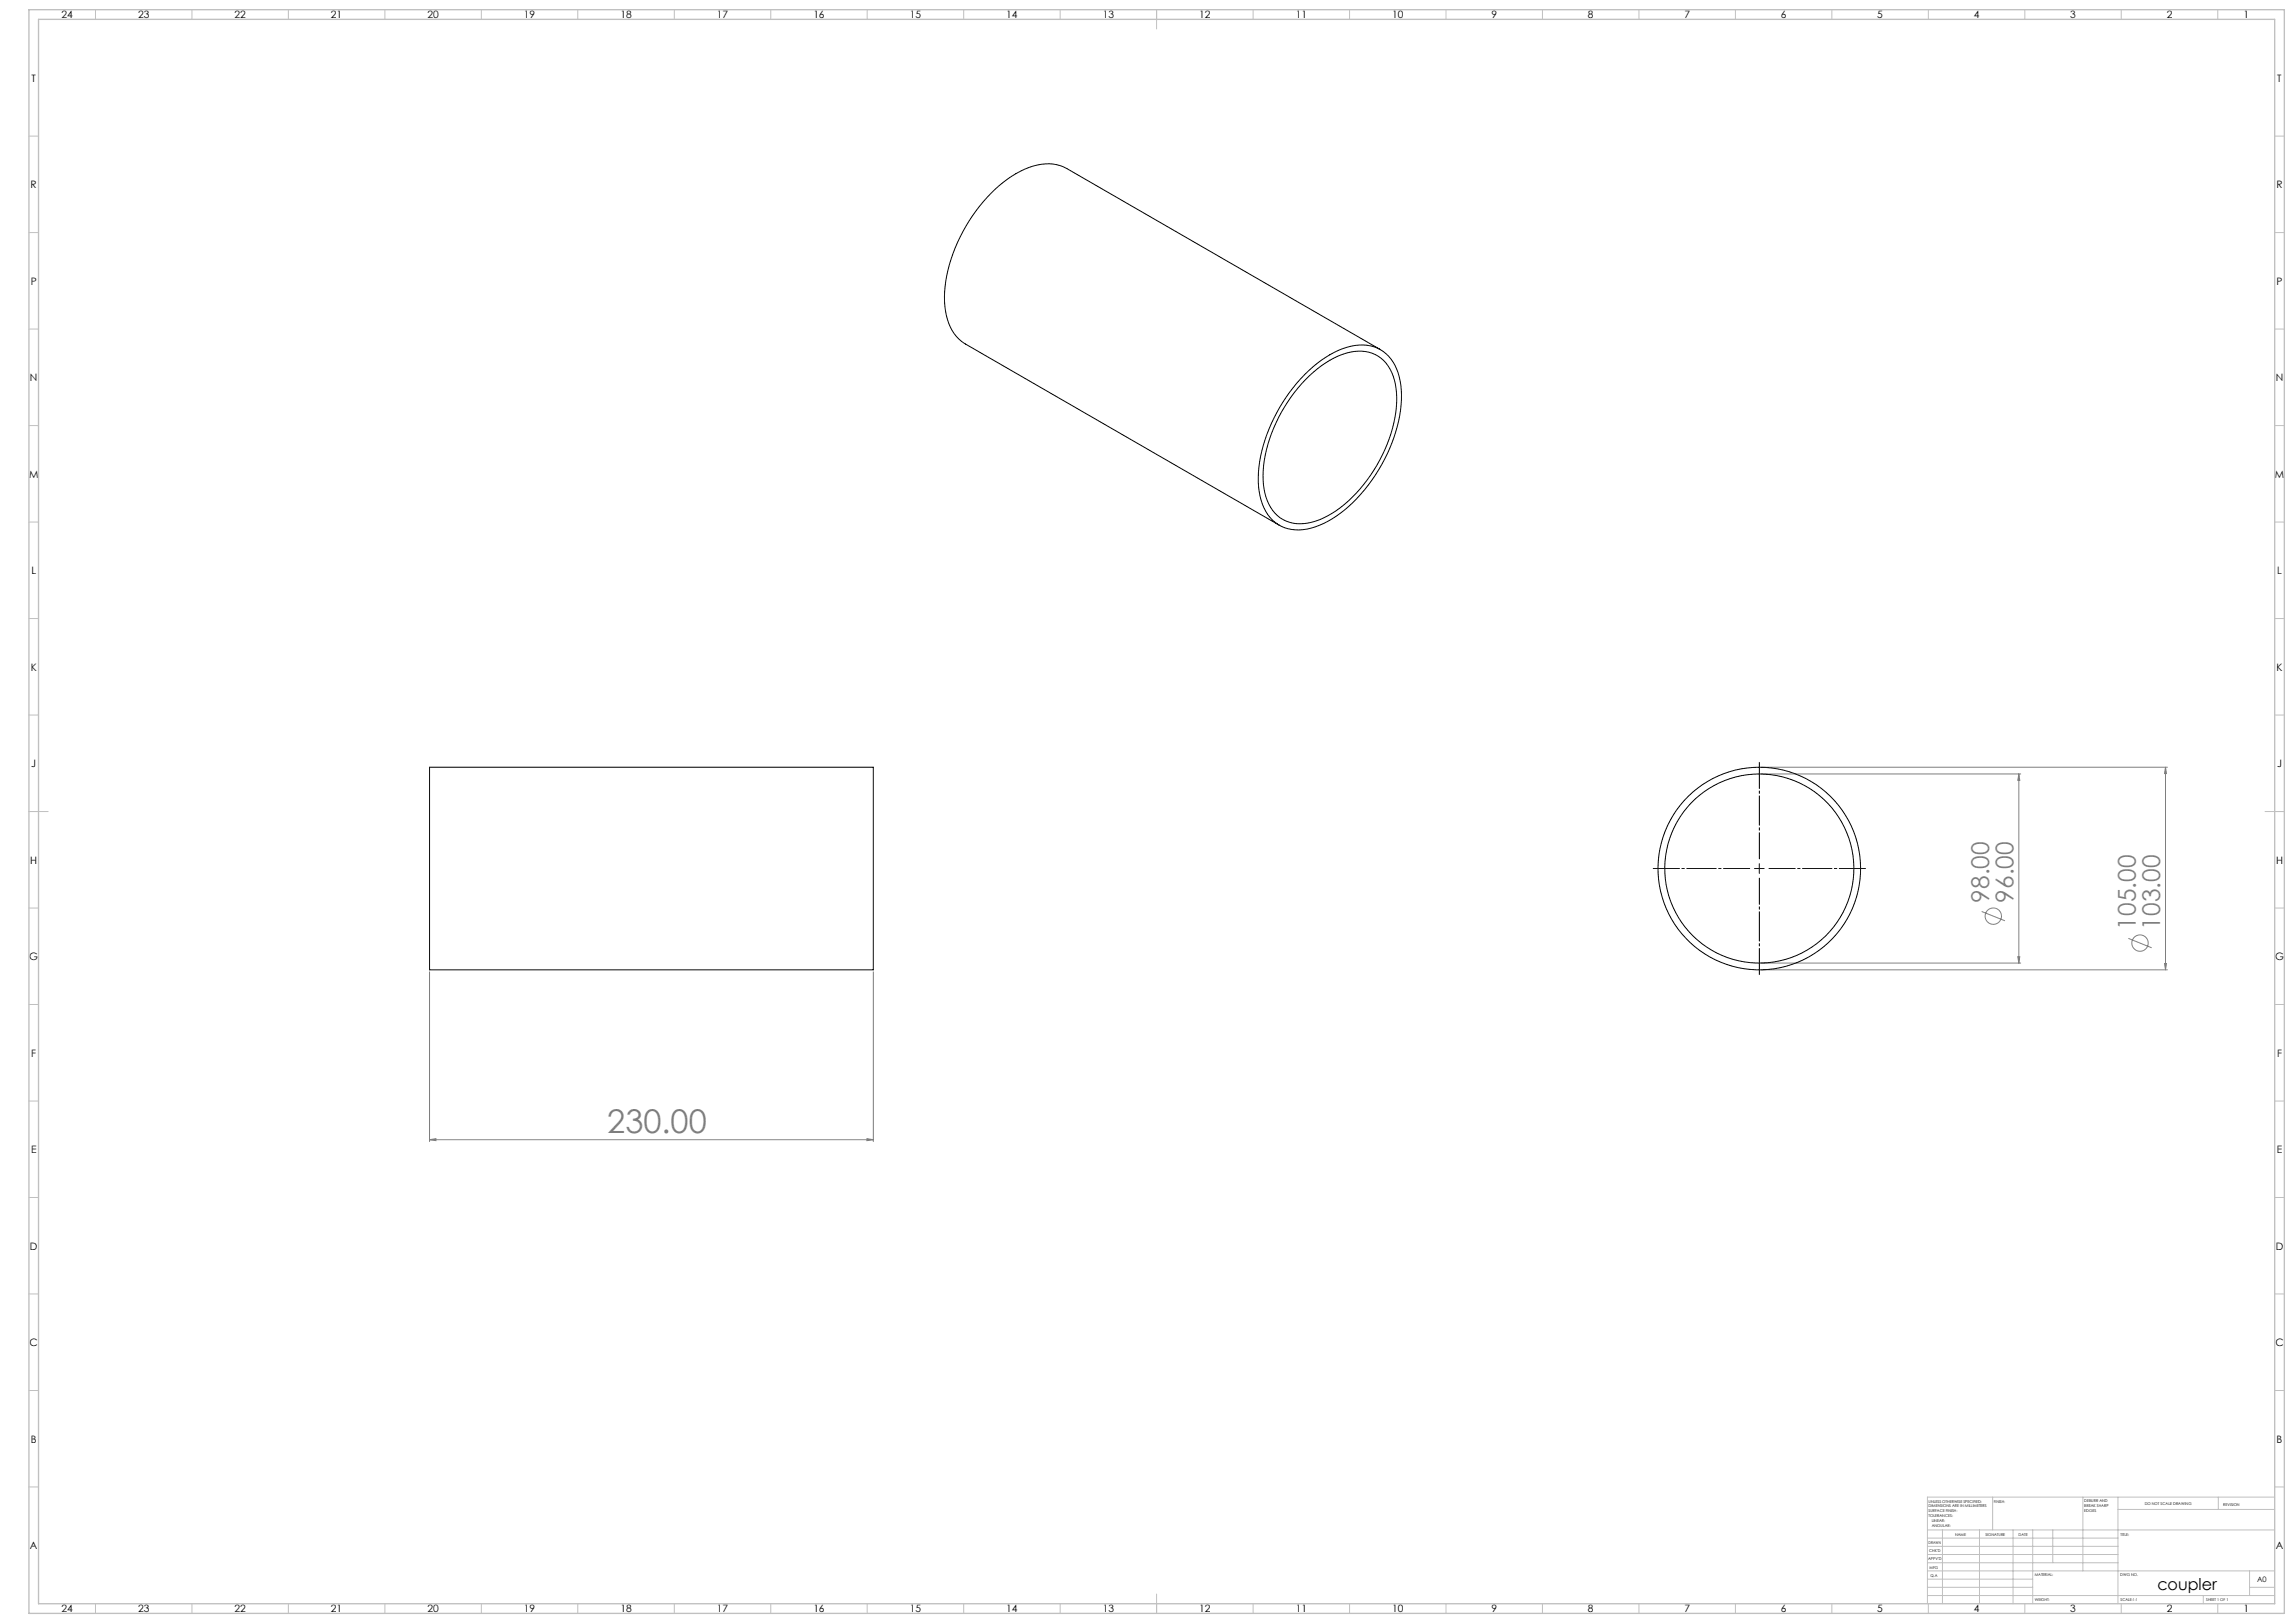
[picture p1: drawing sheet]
<svg xmlns="http://www.w3.org/2000/svg" width="1189mm" height="841mm" viewBox="0 0 1189 841" stroke-linecap="round" stroke-linejoin="round" font-family="sans-serif">
<defs><g id="words">
<text font-size="16.9" fill="#808080" x="315" y="587">230.00</text>
<g font-size="12.7" fill="#808080">
<text x="1031" y="468" transform="rotate(-90 1031 468)">98.00</text>
<text x="1044" y="468" transform="rotate(-90 1044 468)">96.00</text>
<text x="1107" y="482" transform="rotate(-90 1107 482)">105.00</text>
<text x="1120" y="482" transform="rotate(-90 1120 482)">103.00</text>
</g>
<text font-size="8.5" x="1118" y="824">coupler</text>
<g font-size="5.3">
<text x="32" y="9">24</text>
<text x="72" y="9">23</text>
<text x="122" y="9">22</text>
<text x="172" y="9">21</text>
<text x="222" y="9">20</text>
<text x="272" y="9">19</text>
<text x="322" y="9">18</text>
<text x="372" y="9">17</text>
<text x="422" y="9">16</text>
<text x="472" y="9">15</text>
<text x="522" y="9">14</text>
<text x="572" y="9">13</text>
<text x="622" y="9">12</text>
<text x="672" y="9">11</text>
<text x="722" y="9">10</text>
<text x="773" y="9">9</text>
<text x="823" y="9">8</text>
<text x="873" y="9">7</text>
<text x="923" y="9">6</text>
<text x="973" y="9">5</text>
<text x="1023" y="9">4</text>
<text x="1073" y="9">3</text>
<text x="1123" y="9">2</text>
<text x="1163" y="9">1</text>
<text x="16" y="42">T</text>
<text x="1180" y="42">T</text>
<text x="16" y="97">R</text>
<text x="1180" y="97">R</text>
<text x="16" y="147">P</text>
<text x="1180" y="147">P</text>
<text x="16" y="197">N</text>
<text x="1180" y="197">N</text>
<text x="15" y="247">M</text>
<text x="1179" y="247">M</text>
<text x="16" y="297">L</text>
<text x="1180" y="297">L</text>
<text x="16" y="347">K</text>
<text x="1180" y="347">K</text>
<text x="16" y="397">J</text>
<text x="1180" y="397">J</text>
<text x="16" y="447">H</text>
<text x="1180" y="447">H</text>
<text x="15" y="497">G</text>
<text x="1179" y="497">G</text>
<text x="16" y="547">F</text>
<text x="1180" y="547">F</text>
<text x="16" y="597">E</text>
<text x="1180" y="597">E</text>
<text x="16" y="647">D</text>
<text x="1180" y="647">D</text>
<text x="15" y="697">C</text>
<text x="1179" y="697">C</text>
<text x="16" y="747">B</text>
<text x="1180" y="747">B</text>
<text x="16" y="803">A</text>
<text x="1180" y="803">A</text>
<text x="32" y="835">24</text>
<text x="72" y="835">23</text>
<text x="122" y="835">22</text>
<text x="172" y="835">21</text>
<text x="222" y="835">20</text>
<text x="272" y="835">19</text>
<text x="322" y="835">18</text>
<text x="372" y="835">17</text>
<text x="422" y="835">16</text>
<text x="472" y="835">15</text>
<text x="522" y="835">14</text>
<text x="572" y="835">13</text>
<text x="622" y="835">12</text>
<text x="672" y="835">11</text>
<text x="722" y="835">10</text>
<text x="773" y="835">9</text>
<text x="823" y="835">8</text>
<text x="873" y="835">7</text>
<text x="923" y="835">6</text>
<text x="973" y="835">5</text>
<text x="1023" y="835">4</text>
<text x="1073" y="835">3</text>
<text x="1123" y="835">2</text>
<text x="1163" y="835">1</text>
</g>
<text font-size="3.9" x="1170" y="820">A0</text>
<g font-size="2">
<text x="1000" y="779">UNLESS OTHERWISE SPECIFIED:</text>
<text x="1033" y="779">FINISH:</text>
<text x="1080" y="778">DEBURR AND</text>
<text x="1112" y="780">DO NOT SCALE DRAWING</text>
<text x="1000" y="781">DIMENSIONS ARE IN MILLIMETERS</text>
<text x="1000" y="784">SURFACE FINISH:</text>
<text x="1080" y="781">BREAK SHARP</text>
<text x="1080" y="783">EDGES</text>
<text x="1152" y="780">REVISION</text>
<text x="1000" y="786">TOLERANCES:</text>
<text x="1001" y="789">LINEAR:</text>
<text x="1001" y="791">ANGULAR:</text>
<text x="1013" y="796">NAME</text>
<text x="1029" y="796">SIGNATURE</text>
<text x="1046" y="796">DATE</text>
<text x="1099" y="796">TITLE:</text>
<text x="1000" y="800">DRAWN</text>
<text x="999" y="808">APPV'D</text>
<text x="1000" y="804">CHK'D</text>
<text x="1000" y="813">MFG</text>
<text x="1001" y="817">Q.A</text>
<text x="1055" y="817">MATERIAL:</text>
<text x="1099" y="817">DWG NO.</text>
<text x="1055" y="830">WEIGHT:</text>
<text x="1099" y="830">SCALE:1:1</text>
<text x="1143" y="830">SHEET 1 OF 1</text>
</g>
</g></defs>
<g fill="none" stroke="#808080" stroke-width=".52">
<path d="M913 398h210M1122 398v105M1122 398l1 3h-1zM913 401h134M1046 401v98M1046 401l1 3h-1zM1027 472l12 5M913 499h134M1046 496h1l-1 3zM1103 486l12 5M1122 499h1l-1 4zM223 504v88"/>
<path d="M453 504v88M913 503h210M223 591l3-1v1zM223 591h230M449 590l4 1h-4z"/>
<circle cx="1033" cy="475" r="4"/>
<circle cx="1109" cy="489" r="4"/>
</g>
<path d="M907 450h-50M912 445v-50M912 455v50M917 450h50" fill="none" stroke="#000" stroke-width=".52" stroke-dasharray="15.2 1.3 1.3 1.3" stroke-dashoffset="1.7"/>
<path d="M909 450h5M912 448v5" fill="none" stroke="#000" stroke-width=".52"/>
<g fill="none" stroke="#c0c0c0" stroke-width=".52">
<path d="M49 5v5M99 5v5M149 5v5M199 5v5M249 5v5M299 5v5M349 5v5M399 5v5M449 5v5M499 5v5M549 5v5M599 5v10"/>
<path d="M649 5v5M699 5v5M749 5v5M799 5v5M849 5v5M899 5v5M949 5v5M999 5v5M1049 5v5M1099 5v5M1149 5v5M15 71h5"/>
<path d="M1179 71h5M15 121h5M1179 121h5M15 171h5M1179 171h5M15 221h5M1179 221h5M15 271h5M1179 271h5M15 321h5M1179 321h5M15 371h5"/>
<path d="M1179 371h5M15 421h10M1174 421h10M15 471h5M1179 471h5M15 521h5M1179 521h5M15 571h5M1179 571h5M15 621h5M1179 621h5M15 671h5"/>
<path d="M1179 671h5M15 721h5M1179 721h5M15 771h5M1033 776v17M1080 776v38M1098 776v55M1150 776v6M1179 771h5M1179 776h-180v55M999 793h180M999 797h99"/>
<path d="M1007 793v38M1026 793v38M1043 793v38M1054 793v38M1064 793v17M1098 782h81M999 810h99M999 806h99M999 801h99M999 818h55M999 814h180M1166 814v13"/>
<path d="M49 831v5M99 831v5M149 831v5M199 831v5M249 831v5M299 831v5M349 831v5M399 831v5M449 831v5M499 831v5M549 831v5M599 826v10"/>
<path d="M649 831v5M699 831v5M749 831v5M799 831v5M849 831v5M899 831v5M949 831v5M999 827h180M999 823h55M999 831v5M1049 831v5M1099 831v5"/>
<path d="M1142 827v4M1149 831v5M1166 823h13"/>
</g>
<path d="M15 5h1169v831h-1169zM20 10h1159v821h-1159z" fill="none" stroke="#c0c0c0" stroke-width=".7"/>
<g fill="#808080">
<path d="M1046 401l1 3h-1zM1046 496h1l-1 3zM1122 398l1 3h-1zM1122 499h1l-1 4z"/>
<path d="M223 591l3-1v1zM449 590l4 1h-4z"/>
</g>
<g fill="none" stroke="#000" stroke-width=".52">
<path d="M676 194a43 43 0 0 1 32-15 20 20 0 0 1 18 18 72 72 0 0 1-15 52 59 59 0 0 1-34 25 20 20 0 0 1-24-17 70 70 0 0 1 14-51zM679 195a37 37 0 0 1 29-13 20 20 0 0 1 16 19 73 73 0 0 1-21 55 42 42 0 0 1-31 15 19 19 0 0 1-17-18 72 72 0 0 1 20-54zM716 181l-163-94a26 26 0 0 0-26 3 82 82 0 0 0-37 66 26 26 0 0 0 10 22l163 94M223 398h230v105h-230z"/>
<circle cx="912" cy="450" r="53"/>
<circle cx="912" cy="450" r="49"/>
</g>
<use href="#words"/>
</svg>
